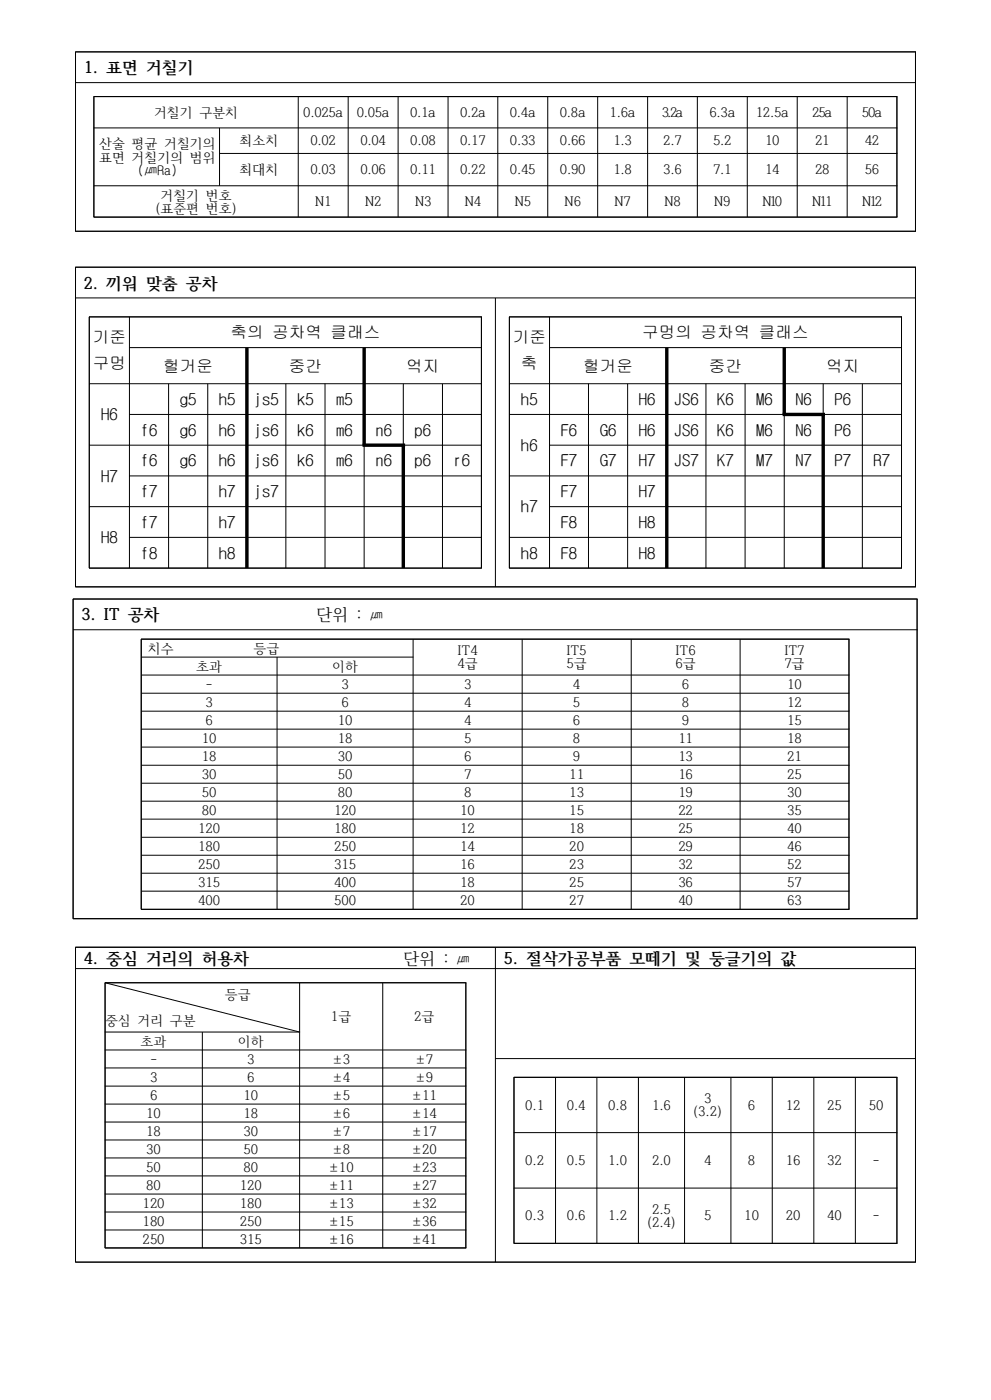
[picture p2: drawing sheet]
<svg xmlns="http://www.w3.org/2000/svg" width="210mm" height="297mm" viewBox="0 0 210 297" stroke-linecap="round" stroke-linejoin="round" font-family="sans-serif">
<defs><g id="words">
<g font-size="3.5">
<text x="17.8" y="15.5">1. 표면 거칠기</text>
<text x="17.8" y="61.1">2. 끼워 맞춤 공차</text>
<text x="48.8" y="71.6">축의 공차역 클래스</text>
<text x="136" y="71.6">구멍의 공차역 클래스</text>
<text x="19.6" y="72.6">기준</text>
<text x="108.6" y="72.6">기준</text>
<text x="19.6" y="78.3">구멍</text>
<text x="34.6" y="78.7">헐거운</text>
<text x="61.2" y="78.7">중간</text>
<text x="86" y="78.7">억지</text>
<text x="110.3" y="78.3">축</text>
<text x="123.5" y="78.7">헐거운</text>
<text x="150.1" y="78.7">중간</text>
<text x="175" y="78.7">억지</text>
<text x="21.4" y="89.1">H6</text>
<text x="38.1" y="85.8">g5</text>
<text x="46.4" y="85.8">h5</text>
<text x="53.8" y="85.8">js5</text>
<text x="63" y="85.8">k5</text>
<text x="71.2" y="85.8">m5</text>
<text x="110.3" y="85.8">h5</text>
<text x="135.3" y="85.8">H6</text>
<text x="142.7" y="85.8">JS6</text>
<text x="151.9" y="85.8">K6</text>
<text x="160.2" y="85.8">M6</text>
<text x="168.5" y="85.8">N6</text>
<text x="176.7" y="85.8">P6</text>
<text x="29.8" y="92.3">f6</text>
<text x="38.1" y="92.3">g6</text>
<text x="46.4" y="92.3">h6</text>
<text x="53.8" y="92.3">js6</text>
<text x="63" y="92.3">k6</text>
<text x="71.2" y="92.3">m6</text>
<text x="79.5" y="92.3">n6</text>
<text x="87.8" y="92.3">p6</text>
<text x="110.3" y="95.6">h6</text>
<text x="118.8" y="92.3">F6</text>
<text x="127.1" y="92.3">G6</text>
<text x="135.3" y="92.3">H6</text>
<text x="142.7" y="92.3">JS6</text>
<text x="151.9" y="92.3">K6</text>
<text x="160.2" y="92.3">M6</text>
<text x="168.5" y="92.3">N6</text>
<text x="176.7" y="92.3">P6</text>
<text x="29.8" y="98.8">f6</text>
<text x="38.1" y="98.8">g6</text>
<text x="46.4" y="98.8">h6</text>
<text x="53.8" y="98.8">js6</text>
<text x="63" y="98.8">k6</text>
<text x="71.2" y="98.8">m6</text>
<text x="79.5" y="98.8">n6</text>
<text x="87.8" y="98.8">p6</text>
<text x="96.1" y="98.8">r6</text>
<text x="118.8" y="98.8">F7</text>
<text x="127.1" y="98.8">G7</text>
<text x="135.3" y="98.8">H7</text>
<text x="142.7" y="98.8">JS7</text>
<text x="151.9" y="98.8">K7</text>
<text x="160.2" y="98.8">M7</text>
<text x="168.5" y="98.8">N7</text>
<text x="176.7" y="98.8">P7</text>
<text x="185" y="98.8">R7</text>
<text x="21.4" y="102.1">H7</text>
<text x="29.8" y="105.3">f7</text>
<text x="46.4" y="105.3">h7</text>
<text x="53.8" y="105.3">js7</text>
<text x="118.8" y="105.3">F7</text>
<text x="135.3" y="105.3">H7</text>
<text x="29.8" y="111.8">f7</text>
<text x="46.4" y="111.8">h7</text>
<text x="110.3" y="108.6">h7</text>
<text x="118.8" y="111.8">F8</text>
<text x="135.3" y="111.8">H8</text>
<text x="21.4" y="115.1">H8</text>
<text x="29.8" y="118.4">f8</text>
<text x="46.4" y="118.4">h8</text>
<text x="110.3" y="118.4">h8</text>
<text x="118.8" y="118.4">F8</text>
<text x="135.3" y="118.4">H8</text>
<text x="17.3" y="131.4">3. IT 공차</text>
<text x="67.1" y="131.4">단위 :</text>
<text x="17.8" y="204.2">4. 중심 거리의 허용차</text>
<text x="85.5" y="204.2">단위 :</text>
<text x="106.7" y="204.2">5. 절삭가공부품 모떼기 및 둥글기의 값</text>
</g>
<g font-size="2.8">
<text x="32.6" y="24.8">거칠기 구분치</text>
<text x="64.2" y="24.8">0.025a</text>
<text x="75.6" y="24.8">0.05a</text>
<text x="86.9" y="24.8">0.1a</text>
<text x="97.4" y="24.8">0.2a</text>
<text x="108" y="24.8">0.4a</text>
<text x="118.6" y="24.8">0.8a</text>
<text x="129.1" y="24.8">1.6a</text>
<text x="140.2" y="24.8">3.2a</text>
<text x="150.3" y="24.8">6.3a</text>
<text x="160.1" y="24.8">12.5a</text>
<text x="172" y="24.8">25a</text>
<text x="182.6" y="24.8">50a</text>
<text x="21" y="31.4">산술 평균 거칠기의</text>
<text x="21" y="34.3">표면 거칠기의 범위</text>
<text x="50.7" y="30.8">최소치</text>
<text x="65.8" y="30.8">0.02</text>
<text x="76.3" y="30.8">0.04</text>
<text x="86.9" y="30.8">0.08</text>
<text x="97.5" y="30.8">0.17</text>
<text x="108" y="30.8">0.33</text>
<text x="118.6" y="30.8">0.66</text>
<text x="129.9" y="30.8">1.3</text>
<text x="140.5" y="30.8">2.7</text>
<text x="151" y="30.8">5.2</text>
<text x="162" y="30.8">10</text>
<text x="172.6" y="30.8">21</text>
<text x="183.2" y="30.8">42</text>
<text x="29.2" y="37">(㎛Ra)</text>
<text x="50.7" y="37">최대치</text>
<text x="65.8" y="37">0.03</text>
<text x="76.3" y="37">0.06</text>
<text x="86.9" y="37">0.11</text>
<text x="97.5" y="37">0.22</text>
<text x="108" y="37">0.45</text>
<text x="118.6" y="37">0.90</text>
<text x="129.9" y="37">1.8</text>
<text x="140.5" y="37">3.6</text>
<text x="151" y="37">7.1</text>
<text x="162" y="37">14</text>
<text x="172.6" y="37">28</text>
<text x="183.2" y="37">56</text>
<text x="33.1" y="45.1">(표준편 번호)</text>
<text x="34" y="42.3">거칠기 번호</text>
<text x="66.7" y="43.7">N1</text>
<text x="77.3" y="43.7">N2</text>
<text x="87.8" y="43.7">N3</text>
<text x="98.4" y="43.7">N4</text>
<text x="108.9" y="43.7">N5</text>
<text x="119.5" y="43.7">N6</text>
<text x="130.1" y="43.7">N7</text>
<text x="140.7" y="43.7">N8</text>
<text x="151.2" y="43.7">N9</text>
<text x="161.5" y="43.7">N10</text>
<text x="171.9" y="43.7">N11</text>
<text x="182.5" y="43.7">N12</text>
<text x="78.3" y="131.4">㎛</text>
<text x="31.3" y="138.3">치수</text>
<text x="41.5" y="142.1">초과</text>
<text x="53.7" y="138.3">등급</text>
<text x="70.4" y="142.1">이하</text>
<text x="96.9" y="138.8">IT4</text>
<text x="96.9" y="141.7">4급</text>
<text x="120" y="138.8">IT5</text>
<text x="120" y="141.7">5급</text>
<text x="143.1" y="138.8">IT6</text>
<text x="143.1" y="141.7">6급</text>
<text x="166.2" y="138.8">IT7</text>
<text x="166.2" y="141.7">7급</text>
<text x="43.5" y="146">-</text>
<text x="43.5" y="149.8">3</text>
<text x="72.3" y="146">3</text>
<text x="72.3" y="149.8">6</text>
<text x="98.3" y="146">3</text>
<text x="98.3" y="149.8">4</text>
<text x="121.3" y="146">4</text>
<text x="121.3" y="149.8">5</text>
<text x="144.4" y="146">6</text>
<text x="144.4" y="149.8">8</text>
<text x="166.7" y="146">10</text>
<text x="166.7" y="149.8">12</text>
<text x="43.5" y="153.6">6</text>
<text x="71.5" y="153.6">10</text>
<text x="98.3" y="153.6">4</text>
<text x="121.3" y="153.6">6</text>
<text x="144.4" y="153.6">9</text>
<text x="166.7" y="153.6">15</text>
<text x="42.7" y="157.4">10</text>
<text x="42.7" y="161.2">18</text>
<text x="71.5" y="157.4">18</text>
<text x="71.5" y="161.2">30</text>
<text x="98.3" y="157.4">5</text>
<text x="98.3" y="161.2">6</text>
<text x="121.3" y="157.4">8</text>
<text x="121.3" y="161.2">9</text>
<text x="143.7" y="157.4">11</text>
<text x="143.7" y="161.2">13</text>
<text x="166.7" y="157.4">18</text>
<text x="166.7" y="161.2">21</text>
<text x="42.7" y="165">30</text>
<text x="71.5" y="165">50</text>
<text x="98.3" y="165">7</text>
<text x="120.6" y="165">11</text>
<text x="143.7" y="165">16</text>
<text x="166.7" y="165">25</text>
<text x="42.7" y="168.9">50</text>
<text x="42.7" y="172.7">80</text>
<text x="70.8" y="172.7">120</text>
<text x="71.5" y="168.9">80</text>
<text x="97.5" y="172.7">10</text>
<text x="98.3" y="168.9">8</text>
<text x="120.6" y="168.9">13</text>
<text x="120.6" y="172.7">15</text>
<text x="143.7" y="168.9">19</text>
<text x="143.7" y="172.7">22</text>
<text x="166.7" y="168.9">30</text>
<text x="166.7" y="172.7">35</text>
<text x="42" y="176.5">120</text>
<text x="70.8" y="176.5">180</text>
<text x="97.5" y="176.5">12</text>
<text x="120.6" y="176.5">18</text>
<text x="143.7" y="176.5">25</text>
<text x="166.7" y="176.5">40</text>
<text x="42" y="180.3">180</text>
<text x="42" y="184.1">250</text>
<text x="70.8" y="180.3">250</text>
<text x="70.8" y="184.1">315</text>
<text x="97.5" y="180.3">14</text>
<text x="97.5" y="184.1">16</text>
<text x="120.6" y="180.3">20</text>
<text x="120.6" y="184.1">23</text>
<text x="143.7" y="180.3">29</text>
<text x="143.7" y="184.1">32</text>
<text x="166.7" y="180.3">46</text>
<text x="166.7" y="184.1">52</text>
<text x="42" y="187.9">315</text>
<text x="42" y="191.8">400</text>
<text x="70.8" y="187.9">400</text>
<text x="70.8" y="191.8">500</text>
<text x="97.5" y="187.9">18</text>
<text x="97.5" y="191.8">20</text>
<text x="120.6" y="187.9">25</text>
<text x="120.6" y="191.8">27</text>
<text x="143.7" y="187.9">36</text>
<text x="143.7" y="191.8">40</text>
<text x="166.7" y="187.9">57</text>
<text x="166.7" y="191.8">63</text>
<text x="96.7" y="204.2">㎛</text>
<text x="47.6" y="211.6">등급</text>
<text x="22.3" y="217.3">중심 거리 구분</text>
<text x="29.8" y="221.6">초과</text>
<text x="50.4" y="221.6">이하</text>
<text x="70.1" y="216.4">1급</text>
<text x="87.7" y="216.4">2급</text>
<text x="31.8" y="225.4">-</text>
<text x="52.4" y="225.4">3</text>
<text x="70.4" y="225.4">±3</text>
<text x="88" y="225.4">±7</text>
<text x="31.8" y="229.2">3</text>
<text x="31.8" y="233">6</text>
<text x="51.6" y="233">10</text>
<text x="52.4" y="229.2">6</text>
<text x="70.4" y="229.2">±4</text>
<text x="70.4" y="233">±5</text>
<text x="87.2" y="233">±11</text>
<text x="88" y="229.2">±9</text>
<text x="149.1" y="233.7">3</text>
<text x="31" y="236.9">10</text>
<text x="51.6" y="236.9">18</text>
<text x="70.4" y="236.9">±6</text>
<text x="87.2" y="236.9">±14</text>
<text x="111.2" y="235.2">0.1</text>
<text x="120" y="235.2">0.4</text>
<text x="128.8" y="235.2">0.8</text>
<text x="138.1" y="235.2">1.6</text>
<text x="147" y="236.6">(3.2)</text>
<text x="158.4" y="235.2">6</text>
<text x="166.4" y="235.2">12</text>
<text x="175.2" y="235.2">25</text>
<text x="184" y="235.2">50</text>
<text x="31" y="240.7">18</text>
<text x="31" y="244.5">30</text>
<text x="51.6" y="240.7">30</text>
<text x="51.6" y="244.5">50</text>
<text x="70.4" y="240.7">±7</text>
<text x="70.4" y="244.5">±8</text>
<text x="87.2" y="240.7">±17</text>
<text x="87.2" y="244.5">±20</text>
<text x="31" y="248.3">50</text>
<text x="51.6" y="248.3">80</text>
<text x="69.6" y="248.3">±10</text>
<text x="87.2" y="248.3">±23</text>
<text x="111.2" y="246.9">0.2</text>
<text x="120" y="246.9">0.5</text>
<text x="128.8" y="246.9">1.0</text>
<text x="138.1" y="246.9">2.0</text>
<text x="149.1" y="246.9">4</text>
<text x="158.4" y="246.9">8</text>
<text x="166.4" y="246.9">16</text>
<text x="175.2" y="246.9">32</text>
<text x="184.8" y="246.9">-</text>
<text x="30.2" y="255.9">120</text>
<text x="31" y="252.1">80</text>
<text x="50.8" y="252.1">120</text>
<text x="50.8" y="255.9">180</text>
<text x="69.6" y="252.1">±11</text>
<text x="69.6" y="255.9">±13</text>
<text x="87.2" y="252.1">±27</text>
<text x="87.2" y="255.9">±32</text>
<text x="138.1" y="257.2">2.5</text>
<text x="30.2" y="259.7">180</text>
<text x="30.2" y="263.5">250</text>
<text x="50.8" y="259.7">250</text>
<text x="50.8" y="263.5">315</text>
<text x="69.6" y="259.7">±15</text>
<text x="69.6" y="263.5">±16</text>
<text x="87.2" y="259.7">±36</text>
<text x="87.2" y="263.5">±41</text>
<text x="111.2" y="258.6">0.3</text>
<text x="120" y="258.6">0.6</text>
<text x="128.8" y="258.6">1.2</text>
<text x="137.2" y="260">(2.4)</text>
<text x="149.1" y="258.6">5</text>
<text x="157.6" y="258.6">10</text>
<text x="166.4" y="258.6">20</text>
<text x="175.2" y="258.6">40</text>
<text x="184.8" y="258.6">-</text>
</g>
</g></defs>
<g fill="none" stroke="#000" stroke-width=".21">
<path d="M16 11h178M16 17.5h178M16 11v38M193.9 11v38M19.8 20.5h170.3M19.8 27.1h170.3M19.8 39.4h170.3M19.9 20.5v25.5M46.5 32.5h143.6M46.5 27.1v12.3M63.2 20.5v25.5M73.7 20.5v25.5"/>
<path d="M84.3 20.5v25.5M94.9 20.5v25.5M105.4 20.5v25.5M116 20.5v25.5M126.6 20.5v25.5M137.2 20.5v25.5M147.7 20.5v25.5M158.3 20.5v25.5M168.9 20.5v25.5M179.4 20.5v25.5M190 20.5v25.5M16 49h178"/>
<path d="M16 56.6h178M16 56.6v67.8M19.8 46h170.3M193.9 56.6v67.8M16 63.1h178M18.9 67.2h83.2M18.9 67.2v53.2M27.4 73.7h74.7M27.4 67.2v53.2M102 67.2v53.2M104.9 63.1v61.3M107.8 67.2h83.2"/>
<path d="M107.9 67.2v53.2M116.4 73.7h74.6M116.4 67.2v53.2M190.9 67.2v53.2M18.9 81.3h83.2M18.9 94.3h58.6M27.4 87.8h74.7M35.7 81.3v39.1M44 81.3v39.1M60.5 81.3v39.1M68.8 81.3v39.1M77.1 94.3v26.1"/>
<path d="M85.4 94.3h16.7M85.4 81.3v13M93.7 81.3v39.1M107.8 81.3h83.2M107.8 87.8h58.7M116.4 94.3h74.6M124.6 81.3v39.1M132.9 81.3v39.1M149.5 81.3v39.1M157.8 81.3v39.1M166.1 87.8v32.6M174.3 87.8h16.7"/>
<path d="M174.4 81.3v6.5M182.7 81.3v39.1M18.9 107.4h83.2M27.4 100.9h74.7M27.4 113.9h74.7M107.8 100.9h83.2M107.8 113.9h83.2M116.4 107.4h74.6M15.4 133.5h178.9M16 124.4h178M18.9 120.4h83.2M29.9 135.4h150"/>
<path d="M29.9 139.3h57.7M29.9 135.4v57.3M58.7 139.3v53.4M87.5 135.4v57.3M107.8 120.4h83.2M110.6 135.4v57.3M133.7 135.4v57.3M156.8 135.4v57.3M179.8 135.4v57.3M194.2 126.9v67.8M194.3 126.9h-178.8v67.8h178.8M29.9 143.1h150"/>
<path d="M29.9 146.9h150M29.9 150.7h150M29.9 154.5h150M29.9 158.3h150M29.9 162.2h150M29.9 166h150M29.9 169.8h150M29.9 173.6h150M29.9 177.4h150M29.9 181.2h150M29.9 185h150M29.9 188.9h150"/>
<path d="M29.9 192.7h150M16 200.7h178M16 205.3h178M16 200.7v66.8M22.2 208.3h76.6M22.2 218.7h41.4M42.9 218.7v45.8M63.5 218.7l-41.2-10.4v56.2M63.5 208.3v56.2M81.1 208.3v56.2M98.7 208.3v56.2M104.9 200.7v66.8"/>
<path d="M193.9 200.7v66.8M22.2 222.5h76.6M22.2 226.3h76.6M22.2 230.2h76.6M22.2 234h76.6M22.2 237.8h76.6M104.9 224.3h89.1M108.8 228.3h81.3M108.9 228.3v35.2M117.7 228.3v35.2M126.4 228.3v35.2M135.2 228.3v35.2"/>
<path d="M145 228.3v35.2M154.8 228.3v35.2M163.6 228.3v35.2M172.4 228.3v35.2M181.2 228.3v35.2M190 228.3v35.2M22.2 241.6h76.6M22.2 245.4h76.6M22.2 249.2h76.6M22.2 253h76.6M22.2 256.9h76.6M108.8 240h81.3"/>
<path d="M108.8 251.8h81.3M16 267.5h178M22.2 260.7h76.6M22.2 264.5h76.6M108.8 263.5h81.3"/>
</g>
<path d="M52.3 73.7v46.7M77.1 73.7v20.6M141.2 73.7v46.7M166.1 73.7v14.1M76.8 94.3h9M85.4 94.3v26.1M165.8 87.8h8.9M174.4 87.8v32.6" fill="none" stroke="#000" stroke-width=".72" stroke-linecap="butt"/>
<use href="#words"/>
</svg>
